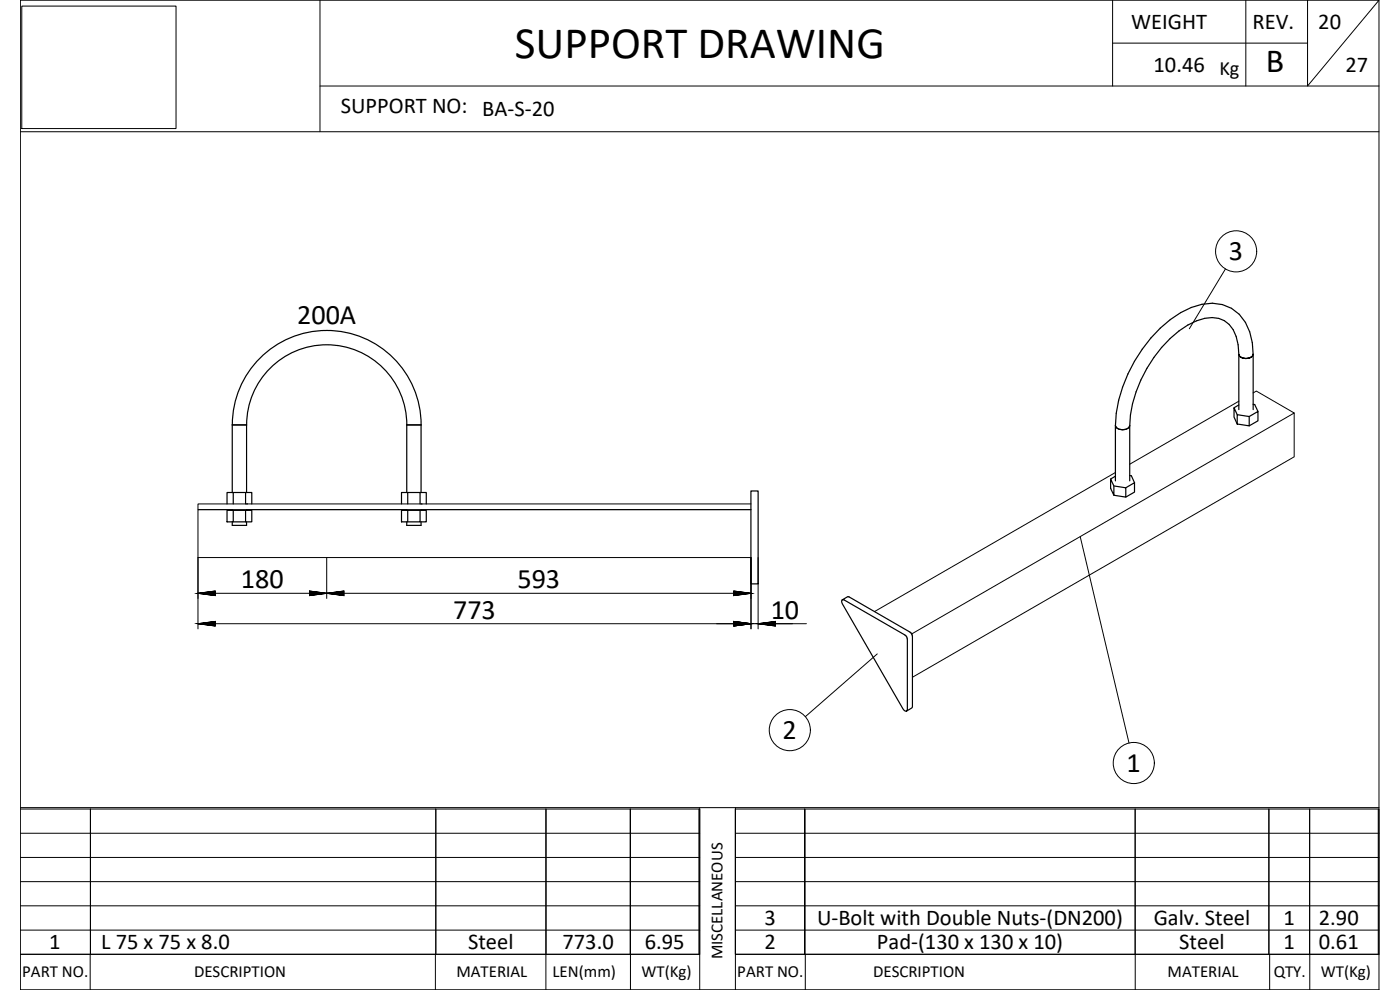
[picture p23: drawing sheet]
<svg xmlns="http://www.w3.org/2000/svg" width="420mm" height="297mm" viewBox="0 0 420 297" stroke-linecap="round" stroke-linejoin="round" font-family="sans-serif">
<defs><g id="words">
<text font-size="13.5" x="154.5" y="17.3">SUPPORT DRAWING</text>
<text font-size="10.1" x="379.9" y="21.7">B</text>
<g font-size="8.5">
<text x="368.8" y="78.1">3</text>
<text x="89.2" y="97.2">200A</text>
<text x="72.3" y="176.5">180</text>
<text x="155.3" y="176.5">593</text>
<text x="136" y="185.6">773</text>
<text x="231.3" y="185.6">10</text>
<text x="234.9" y="221.8">2</text>
<text x="338.1" y="231.6">1</text>
</g>
<g font-size="6.8">
<text x="339.5" y="8.7">WEIGHT</text>
<text x="375.9" y="8.8">REV.</text>
<text x="395.6" y="8.6">20</text>
<text x="346.2" y="21.5">10.46</text>
<text x="403.8" y="21.5">27</text>
<text x="102.3" y="33.9">SUPPORT NO: BA-S-20</text>
<text x="229.4" y="277.6">3</text>
<text x="245.2" y="277.6">U-Bolt with Double Nuts-(DN200)</text>
<text x="346.2" y="277.6">Galv. Steel</text>
<text x="385.2" y="277.6">1</text>
<text x="395.8" y="277.6">2.90</text>
<text x="14.8" y="284.8">1</text>
<text x="30.4" y="284.8">L 75 x 75 x 8.0</text>
<text x="140.5" y="284.8">Steel</text>
<text x="168.8" y="284.8">773.0</text>
<text x="193.5" y="284.8">6.95</text>
<text x="229.4" y="284.8">2</text>
<text x="263.2" y="284.8">Pad-(130 x 130 x 10)</text>
<text x="353.9" y="284.8">Steel</text>
<text x="385.2" y="284.8">1</text>
<text x="395.8" y="284.8">0.61</text>
</g>
<text font-size="6.1" x="366" y="22.6">Kg</text>
<g font-size="5.1">
<text x="216.8" y="287.9" transform="rotate(-90 216.8 287.9)">MISCELLANEOUS</text>
<text x="6.7" y="293.2">PART NO.</text>
<text x="58.2" y="293.2">DESCRIPTION</text>
<text x="137" y="293.2">MATERIAL</text>
<text x="165.8" y="293.2">LEN(mm)</text>
<text x="192.5" y="293.2">WT(Kg)</text>
<text x="221.3" y="293.2">PART NO.</text>
<text x="262" y="293.2">DESCRIPTION</text>
<text x="350.4" y="293.2">MATERIAL</text>
<text x="382.2" y="293.2">QTY.</text>
<text x="396.4" y="293.2">WT(Kg)</text>
</g>
<g font-size="4.4">
<text x="58.2" y="179.9">180</text>
<text x="96.7" y="179.9">593</text>
<text x="58.2" y="189.1">773</text>
<text x="213.8" y="189.1">10</text>
</g>
</g></defs>
<g fill="none" stroke="#000" stroke-width=".36">
<path d="M371.8 106.3a2.51 2.51 0 0 0 4 .7l.3-.7a2.55 2.55 0 0 1-4 .7zM371.8 106.3a12.7 12.7 0 0 0-2.9-9 7.6 7.6 0 0 0-7.3-1.8 27.5 27.5 0 0 0-15.3 11.8 37.7 37.7 0 0 0-7.3 20.4M371.8 106.3v16.6M376 106.2l.1 .1M376.1 106.3a17 17 0 0 0-4.2-12 11.9 11.9 0 0 0-11.2-3 28.2 28.2 0 0 0-15.3 10.1 43.6 43.6 0 0 0-10.6 26.3M376.1 106.3v16.6M69.7 127.5h4.3v20.3M69.7 127.5v20.3M69.7 127.5a28.3 28.3 0 0 1 28.4-28.3 28.3 28.3 0 0 1 28.3 28.3M74 127.5a24 24 0 0 1 24.1-24.1 24 24 0 0 1 24 24.1M122.1 127.5h4.3v20.3M122.1 127.5v20.3"/>
<path d="M334.8 127.7a2.55 2.55 0 0 0 4 .6l.2-.6M334.8 127.7v16.6M339 127.7v16.6M371.3 124.4l3.6 .6v2.8l-3.6-.6zM371.3 124.4l-.9-2v2.7l.9 2.1M371.8 121.5l-1.4 .9M374.9 125l2.6-1.5v2.8l-2.6 1.5M376.1 121.3l.5 .1 .9 2.1M68.1 153.1h1.9v3.5h-1.9zM68.1 151.2v-3.4h1.9v3.4M69.7 156.6v1h4.3v-1M69.7 152.9v.2"/>
<path d="M70 153.1h3.7v3.5h-3.7M70 147.8h3.7v3.4M73.7 153.1h1.9v3.5h-1.9M73.7 147.8h1.9v3.4M74 152.9v.2M120.5 151.2v-3.4h1.9v3.4M120.5 153.1h1.9v3.5h-1.9zM122.1 156.6v1h4.3v-1M122.1 152.9v.2M122.4 147.8h3.7v3.4M122.4 153.1h3.7v3.5h-3.7M126.1 147.8h1.8v3.4"/>
<path d="M126.1 153.1h1.8v3.5h-1.8M126.4 152.9v.2M225.4 147.3h2.1v27.9h-2.1zM333.3 143.7l1 2.1v2.8l-1-2.1zM334.3 145.8l3.6 .6v2.7l-3.6-.5M334.8 142.9l-1.5 .8M337.9 146.4l2.6-1.6v2.8l-2.6 1.5M339 142.7l.5 .1 1 2M252.7 180l1.8-1 .4 .1 18.2 10.5 .5 .6 .2 .8v21l-.3 .5-1.5 .9 .3-.5v-21.1l-.2-.7-.6-.6-18.2-10.5zM252.7 180l-.1 .3 .2 .9 18.2 31.5 .3 .4 .7 .3"/>
</g>
<g fill="#000">
<circle cx="74" cy="151.2" r=".18"/>
<circle cx="126.4" cy="151.2" r=".18"/>
</g>
<g fill="none" stroke="#000" stroke-width=".3">
<path d="M6.5 1.8h46.3v36.8h-46.3zM96 .1v39.4M333.9 12.9h58.5M333.9 .1v25.7M373.9 .1v25.7M392.4 .1v25.7l21.5-25.7h-407.8v296.9h407.8M413.9 .1v296.9M6.1 39.5h407.8M96 25.8h317.9M367.8 80.7l-10.9 17.9M376.1 117.9l.9-.6 11.4 6.6-114.8 66.3M371.8 120.4l-32.8 18.9"/>
<path d="M388.4 123.9v13.2l-114.6 66.1M69.7 152.9h-10.3v14.4h166v21.4M74 152.9h48.1M225.4 151.2h-166v1.7h166h-99M334.8 141.8l-72.4 41.7M59.4 167.3v21.4M59.4 178h166M98 167.3v12.3M227.5 167.3v21.4M324.2 161l14.6 62M59.4 187.1h182.6M263.3 196.2l-21.6 18.8"/>
<path d="M6.1 242.7h203.9v43.6h-203.9h203.9M6.1 257.3h203.9M6.1 250h203.9M6.1 242.3h407.8M27.1 242.7v43.6v-43.6M130.8 242.7v43.6M163.9 242.7l-.1 54.3M189.2 242.7v43.6v-43.6M209.8 242.7v43.6M210 242.3v54.7M220.7 242.7h193.2v43.6h-193.2zM220.7 257.3h193.2"/>
<path d="M220.7 250h193.2M220.7 242.3v54.7M241.5 242.7v43.6v-43.6M340.7 242.7v54.3M380.8 242.7v43.6M393 242.7l.1 54.3M413.6 242.7v43.6M6.1 279.1h203.9M6.1 271.8h203.9M6.1 264.5h203.9M220.7 279.1h193.2M220.7 271.8h193.2"/>
<path d="M220.7 264.5h193.2M6.1 297h407.8M27.1 286.3v10.7M130.7 286.3v10.7M189.2 286.3v10.7M220.7 286.3h193.2M241.7 286.3v10.7M381 286.3v10.7"/>
<circle cx="371" cy="75.4" r="6.2"/>
<circle cx="237" cy="219.1" r="6.2"/>
<circle cx="340.3" cy="228.9" r="6.2"/>
</g>
<use href="#words"/>
</svg>
